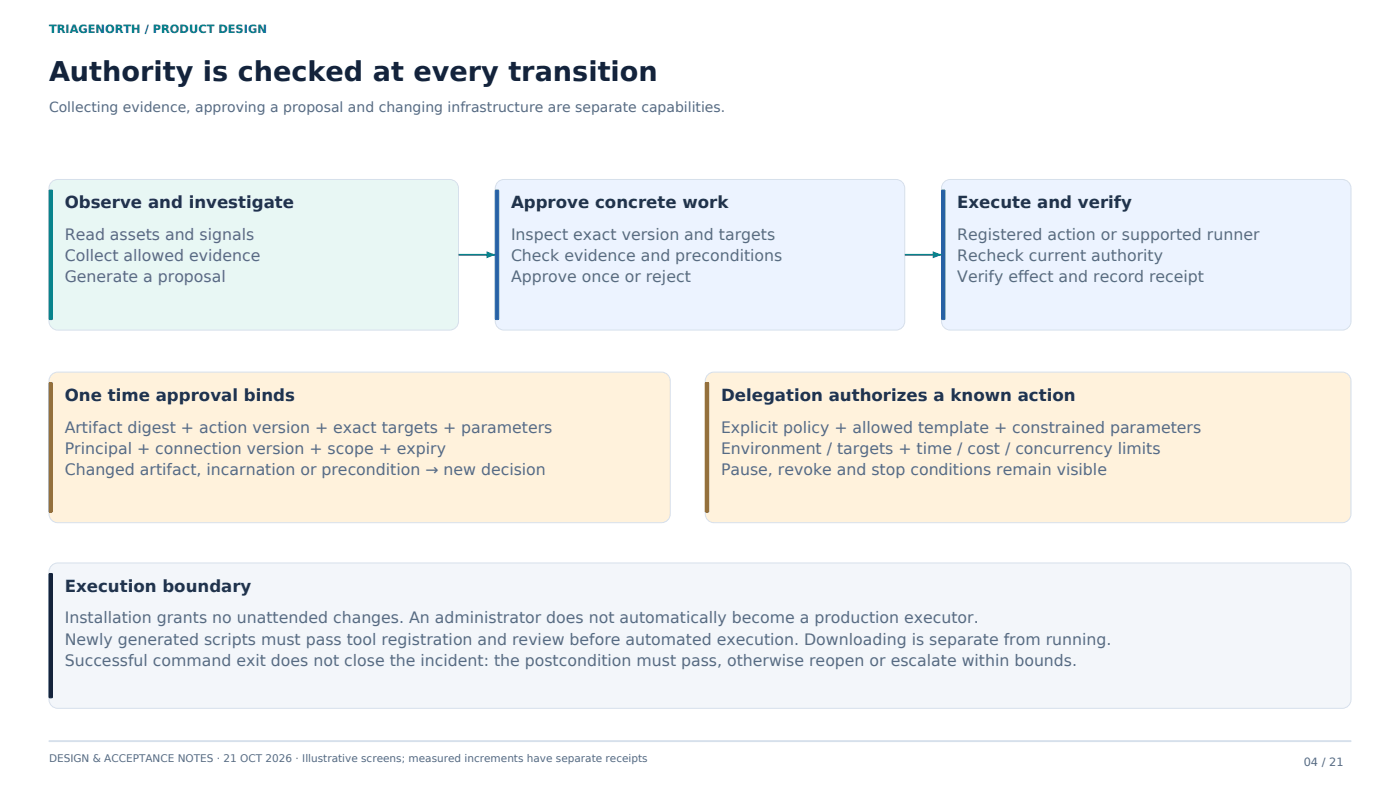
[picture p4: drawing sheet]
<svg xmlns="http://www.w3.org/2000/svg" width="406mm" height="229mm" viewBox="0 0 406 229" stroke-linecap="round" stroke-linejoin="round" font-family="sans-serif">
<defs><g id="words">
<text font-size="7.9" fill="#14233b" x="14.2" y="23.6">Authority is checked at every transition</text>
<g font-size="4.8" fill="#20334d">
<text x="18.8" y="60.5">Observe and investigate</text>
<text x="148.3" y="60.5">Approve concrete work</text>
<text x="277.9" y="60.5">Execute and verify</text>
<text x="18.8" y="116.3">One time approval binds</text>
<text x="209.3" y="116.3">Delegation authorizes a known action</text>
<text x="18.8" y="171.7">Execution boundary</text>
</g>
<g font-size="4.6" fill="#576b83">
<text x="18.8" y="69.6">Read assets and signals</text>
<text x="148.3" y="69.6">Inspect exact version and targets</text>
<text x="277.9" y="69.6">Registered action or supported runner</text>
<text x="18.8" y="75.8">Collect allowed evidence</text>
<text x="148.3" y="75.8">Check evidence and preconditions</text>
<text x="277.9" y="75.8">Recheck current authority</text>
<text x="18.8" y="81.9">Generate a proposal</text>
<text x="148.3" y="81.9">Approve once or reject</text>
<text x="277.9" y="81.9">Verify effect and record receipt</text>
<text x="18.8" y="125.5">Artifact digest + action version + exact targets + parameters</text>
<text x="209.3" y="125.5">Explicit policy + allowed template + constrained parameters</text>
<text x="18.8" y="131.6">Principal + connection version + scope + expiry</text>
<text x="209.3" y="131.6">Environment / targets + time / cost / concurrency limits</text>
<text x="18.8" y="137.8">Changed artifact, incarnation or precondition → new decision</text>
<text x="209.3" y="137.8">Pause, revoke and stop conditions remain visible</text>
<text x="18.8" y="180.8">Installation grants no unattended changes. An administrator does not automatically become a production executor.</text>
<text x="18.8" y="187">Newly generated scripts must pass tool registration and review before automated execution. Downloading is separate from running.</text>
<text x="18.8" y="193.2">Successful command exit does not close the incident: the postcondition must pass, otherwise reopen or escalate within bounds.</text>
</g>
<text font-size="4.1" fill="#576b83" x="14.2" y="32.5">Collecting evidence, approving a proposal and changing infrastructure are separate capabilities.</text>
<text font-size="3.3" fill="#007f88" x="14.2" y="9.7">TRIAGENORTH / PRODUCT DESIGN</text>
<text font-size="3.3" fill="#576b83" x="378.5" y="222.2">04 / 21</text>
<text font-size="3" fill="#576b83" x="14.2" y="221">DESIGN &amp; ACCEPTANCE NOTES · 21 OCT 2026 · Illustrative screens; measured increments have separate receipts</text>
</g></defs>
<path d="M.6 1a2.53 2.53 0 0 1 1.9-1h401.4a2.54 2.54 0 0 1 2.5 2.5v223.6a2.54 2.54 0 0 1-2.5 2.5h-401.4a2.54 2.54 0 0 1-2.5-2.5v-223.6z" fill-rule="evenodd" fill="#fff" stroke="#fff" stroke-width=".29"/>
<path d="M14.3 214.9l377.9 .1-377.8 .1z" fill-rule="evenodd" fill="#d6e0eb" stroke="#d6e0eb" stroke-width=".29"/>
<path d="M14.8 53a2.53 2.53 0 0 1 2-.9h113.8a2.54 2.54 0 0 1 2.5 2.5v38.6a2.54 2.54 0 0 1-2.5 2.6h-113.8a2.54 2.54 0 0 1-2.6-2.6v-38.6z" fill-rule="evenodd" fill="#e8f7f4" stroke="#d6e0eb" stroke-width=".29"/>
<path d="M14.3 55.2l.7-.1 .2 .3v37.1l-.2 .2h-.5l-.3-.2z" fill-rule="evenodd" fill="#007f88" stroke="#007f88" stroke-width=".29"/>
<path d="M144.7 52.6l1.6-.5h113.8a2.54 2.54 0 0 1 2.5 2.5v38.6a2.54 2.54 0 0 1-2.5 2.6h-113.8a2.54 2.54 0 0 1-2.5-2.6v-38.6a2.53 2.53 0 0 1 .9-2z" fill-rule="evenodd" fill="#ecf3ff" stroke="#d6e0eb" stroke-width=".29"/>
<path d="M143.8 55.2l.7-.1 .3 .3v37.1l-.3 .2h-.5l-.2-.2z" fill-rule="evenodd" fill="#2364b0" stroke="#2364b0" stroke-width=".29"/>
<path d="M273.9 53a2.53 2.53 0 0 1 1.9-.9h113.8a2.54 2.54 0 0 1 2.6 2.5v38.6a2.54 2.54 0 0 1-2.6 2.6h-113.8a2.54 2.54 0 0 1-2.5-2.6v-38.6z" fill-rule="evenodd" fill="#ecf3ff" stroke="#d6e0eb" stroke-width=".29"/>
<path d="M273.4 55.2l.7-.1 .2 .3v37.1l-.2 .2h-.5l-.3-.2z" fill-rule="evenodd" fill="#2364b0" stroke="#2364b0" stroke-width=".29"/>
<path d="M133.1 73.9h10.7" fill="none" stroke="#007f88" stroke-width=".51"/>
<path d="M141.2 72.9l2.6 1-2.6 1z" fill="#007f88"/>
<path d="M262.6 73.9h10.7" fill="none" stroke="#007f88" stroke-width=".51"/>
<path d="M270.8 72.9l2.5 1-2.5 1z" fill="#007f88"/>
<path d="M14.8 108.9a2.53 2.53 0 0 1 2-1h175.2a2.54 2.54 0 0 1 2.6 2.6v38.6a2.54 2.54 0 0 1-2.6 2.5h-175.2a2.54 2.54 0 0 1-2.6-2.5v-38.6z" fill-rule="evenodd" fill="#fff2dc" stroke="#d6e0eb" stroke-width=".29"/>
<path d="M14.3 111.1l.7-.1 .2 .3v37l-.2 .3h-.5l-.3-.3z" fill-rule="evenodd" fill="#ae6500" stroke="#ae6500" stroke-width=".29"/>
<path d="M205.7 108.5l1.6-.6h182.3a2.54 2.54 0 0 1 2.6 2.6v38.6a2.54 2.54 0 0 1-2.6 2.5h-182.3a2.54 2.54 0 0 1-2.6-2.5v-38.6a2.53 2.53 0 0 1 1-2z" fill-rule="evenodd" fill="#fff2dc" stroke="#d6e0eb" stroke-width=".29"/>
<path d="M204.8 111.1l.7-.1 .2 .3v37l-.2 .3h-.5l-.3-.3z" fill-rule="evenodd" fill="#ae6500" stroke="#ae6500" stroke-width=".29"/>
<path d="M15.2 163.9l1.6-.6h372.8a2.54 2.54 0 0 1 2.6 2.6v37a2.54 2.54 0 0 1-2.6 2.6h-372.8a2.54 2.54 0 0 1-2.6-2.6v-37a2.53 2.53 0 0 1 1-2z" fill-rule="evenodd" fill="#f3f6fa" stroke="#d6e0eb" stroke-width=".29"/>
<path d="M14.3 166.4h.7l.2 .2v35.6l-.2 .2h-.5l-.3-.2z" fill-rule="evenodd" fill="#14233b" stroke="#14233b" stroke-width=".29"/>
<use href="#words"/>
</svg>
